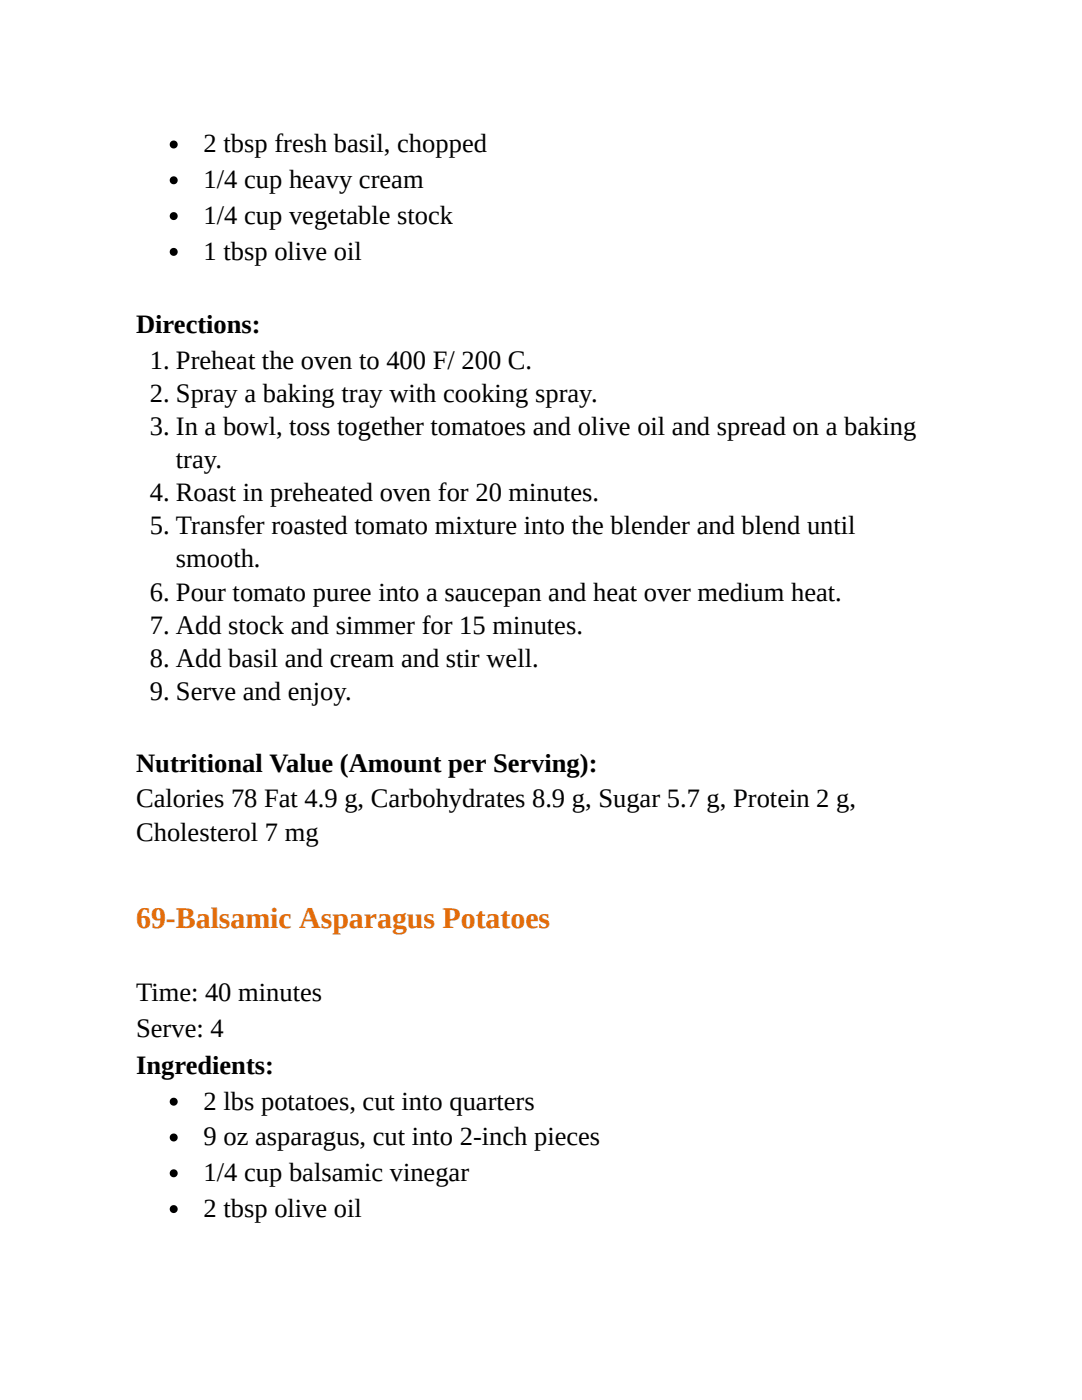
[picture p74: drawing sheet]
<svg xmlns="http://www.w3.org/2000/svg" width="216mm" height="279mm" viewBox="0 0 216 279" stroke-linecap="round" stroke-linejoin="round" font-family="sans-serif">
<defs><g id="words">
<text font-size="6" fill="#e36c0a" x="27.2" y="185.2">69-Balsamic Asparagus Potatoes</text>
<g font-size="5.3">
<text x="40.6" y="30.4">2 tbsp fresh basil, chopped</text>
<text x="40.6" y="37.6">1/4 cup heavy cream</text>
<text x="40.6" y="44.7">1/4 cup vegetable stock</text>
<text x="40.6" y="51.9">1 tbsp olive oil</text>
<text x="27.2" y="66.4">Directions:</text>
<text x="29.9" y="73.6">1. Preheat the oven to 400 F/ 200 C.</text>
<text x="29.9" y="80.2">2. Spray a baking tray with cooking spray.</text>
<text x="29.9" y="86.8">3. In a bowl, toss together tomatoes and olive oil and spread on a baking</text>
<text x="35.1" y="93.4">tray.</text>
<text x="29.9" y="100">4. Roast in preheated oven for 20 minutes.</text>
<text x="29.9" y="106.6">5. Transfer roasted tomato mixture into the blender and blend until</text>
<text x="35.1" y="113.2">smooth.</text>
<text x="29.9" y="119.9">6. Pour tomato puree into a saucepan and heat over medium heat.</text>
<text x="29.9" y="126.5">7. Add stock and simmer for 15 minutes.</text>
<text x="29.9" y="133.1">8. Add basil and cream and stir well.</text>
<text x="29.9" y="139.7">9. Serve and enjoy.</text>
<text x="27.2" y="154">Nutritional Value (Amount per Serving):</text>
<text x="27.2" y="161.1">Calories 78 Fat 4.9 g, Carbohydrates 8.9 g, Sugar 5.7 g, Protein 2 g,</text>
<text x="27.2" y="167.7">Cholesterol 7 mg</text>
<text x="27.2" y="199.8">Time: 40 minutes</text>
<text x="27.2" y="206.9">Serve: 4</text>
<text x="27.2" y="214.3">Ingredients:</text>
<text x="40.6" y="221.5">2 lbs potatoes, cut into quarters</text>
<text x="40.6" y="228.6">9 oz asparagus, cut into 2-inch pieces</text>
<text x="40.6" y="235.7">1/4 cup balsamic vinegar</text>
<text x="40.6" y="242.9">2 tbsp olive oil</text>
</g>
</g></defs>
<g fill="#000">
<circle cx="34.7" cy="28.8" r=".79"/>
<circle cx="34.7" cy="36" r=".79"/>
<circle cx="34.7" cy="50.3" r=".79"/>
<circle cx="34.7" cy="43.1" r=".79"/>
<circle cx="34.7" cy="219.9" r=".79"/>
<circle cx="34.7" cy="227" r=".79"/>
<circle cx="34.7" cy="234.2" r=".79"/>
<circle cx="34.7" cy="241.3" r=".79"/>
</g>
<use href="#words"/>
</svg>
